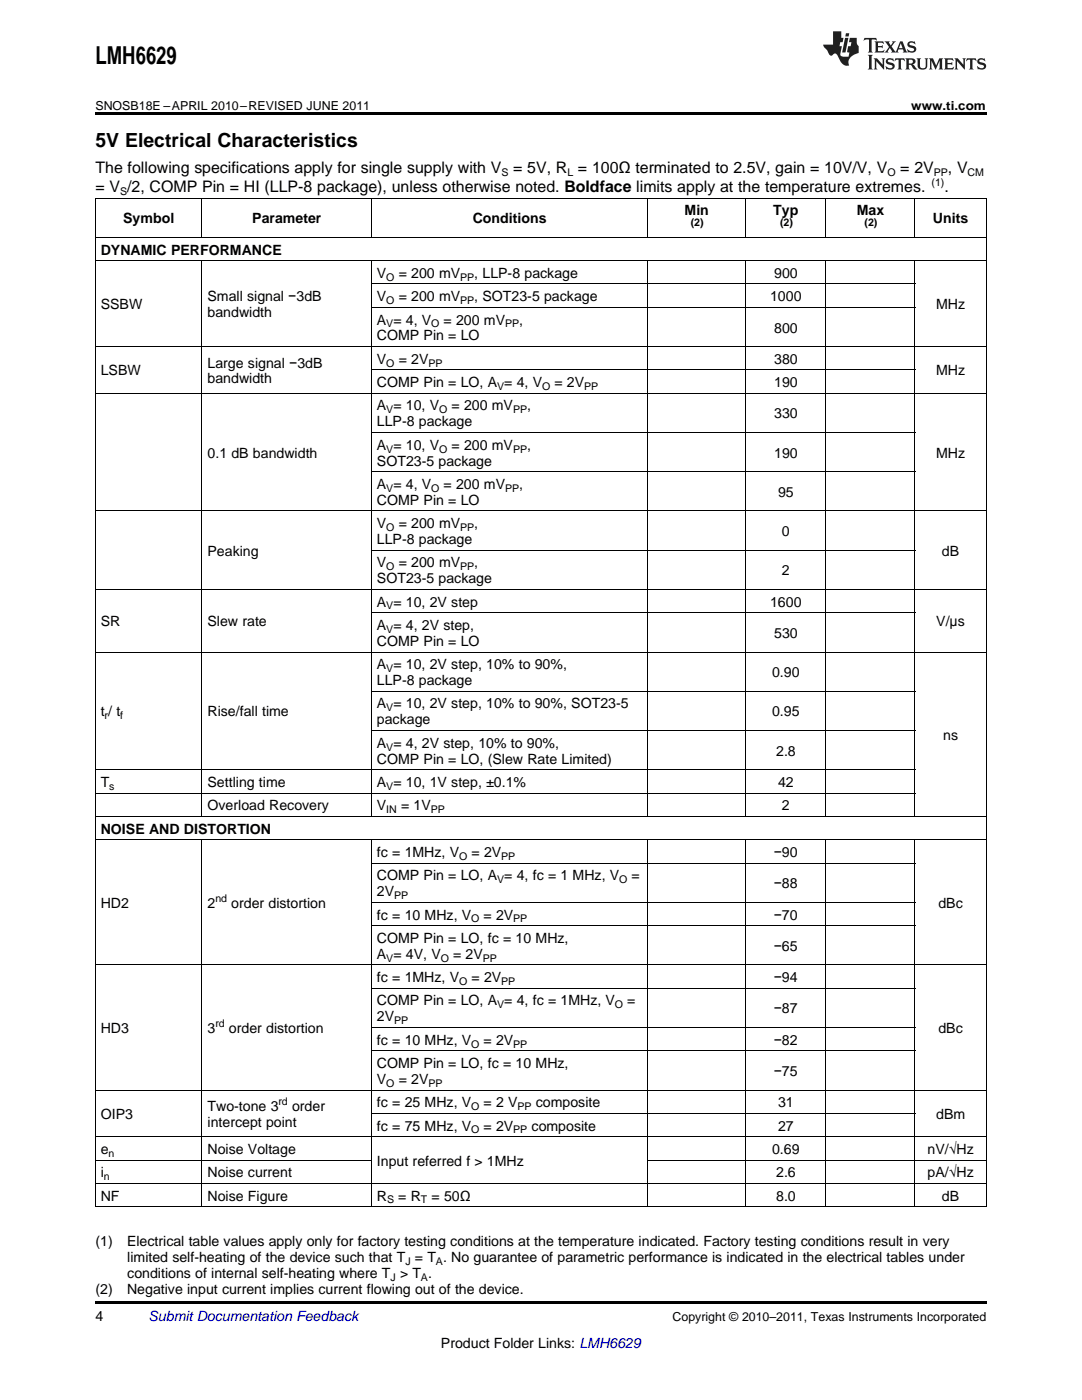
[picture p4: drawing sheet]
<svg xmlns="http://www.w3.org/2000/svg" width="216mm" height="279mm" viewBox="0 0 216 279" stroke-linecap="round" stroke-linejoin="round" font-family="sans-serif">
<defs><g id="words">
<text font-size="4.9" x="19" y="12.8">LMH6629</text>
<text font-size="3.9" x="19" y="29.3">5V Electrical Characteristics</text>
<g font-size="3.2">
<text x="19" y="34.4">The following specifications apply for single supply with V</text>
<text x="102.4" y="34.4">= 5V, R = 100Ω terminated to 2.5V, gain = 10V/V, V</text>
<text x="179.6" y="34.4">= 2V</text>
<text x="189.1" y="34.4">, V</text>
<text x="19" y="38.3">= V /2, COMP Pin = HI (LLP-8 package), unless otherwise noted. Boldface limits apply at the temperature extremes.</text>
<text x="188.5" y="38.3">.</text>
</g>
<g font-size="2.8">
<text x="24.6" y="44.6">Symbol</text>
<text x="50.3" y="44.6">Parameter</text>
<text x="94.3" y="44.6">Conditions</text>
<text x="136.6" y="43">Min</text>
<text x="154.3" y="43">Typ</text>
<text x="171" y="43">Max</text>
<text x="186.2" y="44.6">Units</text>
<text x="20.1" y="50.8">DYNAMIC PERFORMANCE</text>
<text x="75.2" y="55.5">V</text>
<text x="79.6" y="55.5">= 200 mV</text>
<text x="94.6" y="55.5">, LLP-8 package</text>
<text x="154.5" y="55.5">900</text>
<text x="20.1" y="61.7">SSBW</text>
<text x="41.4" y="60.1">Small signal −3dB</text>
<text x="41.4" y="63.3">bandwidth</text>
<text x="75.2" y="60.1">V</text>
<text x="75.2" y="64.8">A = 4, V</text>
<text x="79.6" y="60.1">= 200 mV</text>
<text x="88.5" y="64.8">= 200 mV</text>
<text x="94.6" y="60.1">, SOT23-5 package</text>
<text x="103.6" y="64.8">,</text>
<text x="153.7" y="60.1">1000</text>
<text x="186.8" y="61.7">MHz</text>
<text x="75.2" y="67.9">COMP Pin = LO</text>
<text x="154.5" y="66.4">800</text>
<text x="20.1" y="74.9">LSBW</text>
<text x="41.4" y="73.3">Large signal −3dB</text>
<text x="41.4" y="76.5">bandwidth</text>
<text x="75.2" y="72.6">V</text>
<text x="75.2" y="77.3">COMP Pin = LO, A = 4, V</text>
<text x="79.6" y="72.6">= 2V</text>
<text x="110.6" y="77.3">= 2V</text>
<text x="154.5" y="72.6">380</text>
<text x="154.5" y="77.3">190</text>
<text x="186.8" y="74.9">MHz</text>
<text x="75.2" y="81.9">A = 10, V</text>
<text x="90.1" y="81.9">= 200 mV</text>
<text x="105.2" y="81.9">,</text>
<text x="154.5" y="83.5">330</text>
<text x="75.2" y="85.1">LLP-8 package</text>
<text x="75.2" y="89.7">A = 10, V</text>
<text x="90.1" y="89.7">= 200 mV</text>
<text x="105.2" y="89.7">,</text>
<text x="41.4" y="91.3">0.1 dB bandwidth</text>
<text x="75.2" y="92.9">SOT23-5 package</text>
<text x="154.5" y="91.3">190</text>
<text x="186.8" y="91.3">MHz</text>
<text x="75.2" y="97.6">A = 4, V</text>
<text x="75.2" y="100.8">COMP Pin = LO</text>
<text x="88.5" y="97.6">= 200 mV</text>
<text x="103.6" y="97.6">,</text>
<text x="155.3" y="99.2">95</text>
<text x="75.2" y="105.4">V</text>
<text x="79.6" y="105.4">= 200 mV</text>
<text x="94.6" y="105.4">,</text>
<text x="156" y="107">0</text>
<text x="41.4" y="110.9">Peaking</text>
<text x="75.2" y="108.6">LLP-8 package</text>
<text x="75.2" y="113.2">V</text>
<text x="79.6" y="113.2">= 200 mV</text>
<text x="94.6" y="113.2">,</text>
<text x="188" y="110.9">dB</text>
<text x="75.2" y="116.4">SOT23-5 package</text>
<text x="156" y="114.8">2</text>
<text x="20.1" y="125">SR</text>
<text x="41.4" y="125">Slew rate</text>
<text x="75.2" y="121.1">A = 10, 2V step</text>
<text x="75.2" y="125.7">A = 4, 2V step,</text>
<text x="153.7" y="121.1">1600</text>
<text x="186.8" y="125">V/μs</text>
<text x="75.2" y="128.9">COMP Pin = LO</text>
<text x="154.5" y="127.3">530</text>
<text x="75.2" y="133.6">A = 10, 2V step, 10% to 90%,</text>
<text x="75.2" y="136.7">LLP-8 package</text>
<text x="154.1" y="135.1">0.90</text>
<text x="20.1" y="143">t / t</text>
<text x="41.4" y="143">Rise/fall time</text>
<text x="75.2" y="141.4">A = 10, 2V step, 10% to 90%, SOT23-5</text>
<text x="154.1" y="143">0.95</text>
<text x="75.2" y="144.6">package</text>
<text x="75.2" y="149.2">A = 4, 2V step, 10% to 90%,</text>
<text x="188.2" y="147.6">ns</text>
<text x="75.2" y="152.4">COMP Pin = LO, (Slew Rate Limited)</text>
<text x="154.9" y="150.8">2.8</text>
<text x="20.1" y="157.1">T</text>
<text x="41.4" y="157.1">Settling time</text>
<text x="41.4" y="161.7">Overload Recovery</text>
<text x="75.2" y="157.1">A = 10, 1V step, ±0.1%</text>
<text x="75.2" y="161.7">V</text>
<text x="80" y="161.7">= 1V</text>
<text x="155.3" y="157.1">42</text>
<text x="156" y="161.7">2</text>
<text x="20.1" y="166.4">NOISE AND DISTORTION</text>
<text x="75.2" y="171">fc = 1MHz, V</text>
<text x="94.1" y="171">= 2V</text>
<text x="154.4" y="171">−90</text>
<text x="75.2" y="175.7">COMP Pin = LO, A = 4, fc = 1 MHz, V</text>
<text x="75.2" y="178.9">2V</text>
<text x="126" y="175.7">=</text>
<text x="154.4" y="177.3">−88</text>
<text x="20.1" y="181.2">HD2</text>
<text x="41.4" y="181.2">2</text>
<text x="46.1" y="181.2">order distortion</text>
<text x="75.2" y="183.5">fc = 10 MHz, V</text>
<text x="96.5" y="183.5">= 2V</text>
<text x="154.4" y="183.5">−70</text>
<text x="187.3" y="181.2">dBc</text>
<text x="75.2" y="188.2">COMP Pin = LO, fc = 10 MHz,</text>
<text x="75.2" y="191.3">A = 4V, V</text>
<text x="90.4" y="191.3">= 2V</text>
<text x="154.4" y="189.8">−65</text>
<text x="75.2" y="196">fc = 1MHz, V</text>
<text x="94.1" y="196">= 2V</text>
<text x="154.4" y="196">−94</text>
<text x="75.2" y="200.7">COMP Pin = LO, A = 4, fc = 1MHz, V</text>
<text x="75.2" y="203.8">2V</text>
<text x="125.2" y="200.7">=</text>
<text x="154.4" y="202.2">−87</text>
<text x="20.1" y="206.2">HD3</text>
<text x="41.4" y="206.2">3</text>
<text x="45.7" y="206.2">order distortion</text>
<text x="75.2" y="208.5">fc = 10 MHz, V</text>
<text x="96.5" y="208.5">= 2V</text>
<text x="154.4" y="208.5">−82</text>
<text x="187.3" y="206.2">dBc</text>
<text x="75.2" y="213.1">COMP Pin = LO, fc = 10 MHz,</text>
<text x="154.4" y="214.7">−75</text>
<text x="41.4" y="221.7">Two-tone 3</text>
<text x="58.3" y="221.7">order</text>
<text x="75.2" y="216.3">V</text>
<text x="75.2" y="221">fc = 25 MHz, V</text>
<text x="79.6" y="216.3">= 2V</text>
<text x="96.5" y="221">= 2 V</text>
<text x="106.9" y="221">composite</text>
<text x="155.3" y="221">31</text>
<text x="20.1" y="223.3">OIP3</text>
<text x="41.4" y="224.9">intercept point</text>
<text x="75.2" y="225.6">fc = 75 MHz, V</text>
<text x="96.5" y="225.6">= 2V</text>
<text x="106.1" y="225.6">composite</text>
<text x="155.3" y="225.6">27</text>
<text x="186.8" y="223.3">dBm</text>
<text x="20.1" y="230.3">e</text>
<text x="41.4" y="230.3">Noise Voltage</text>
<text x="75.2" y="232.6">Input referred f &gt; 1MHz</text>
<text x="154.1" y="230.3">0.69</text>
<text x="185.1" y="230.3">nV/√Hz</text>
<text x="20.1" y="234.9">i</text>
<text x="20.1" y="239.6">NF</text>
<text x="41.4" y="234.9">Noise current</text>
<text x="41.4" y="239.6">Noise Figure</text>
<text x="75.2" y="239.6">R</text>
<text x="79.5" y="239.6">= R</text>
<text x="86.1" y="239.6">= 50Ω</text>
<text x="154.9" y="234.9">2.6</text>
<text x="154.9" y="239.6">8.0</text>
<text x="185.1" y="234.9">pA/√Hz</text>
<text x="188" y="239.6">dB</text>
<text x="19" y="248.7">(1)</text>
<text x="25.4" y="248.7">Electrical table values apply only for factory testing conditions at the temperature indicated. Factory testing conditions result in very</text>
<text x="25.4" y="251.9">limited self-heating of the device such that T = T . No guarantee of parametric performance is indicated in the electrical tables under</text>
<text x="25.4" y="255.1">conditions of internal self-heating where T &gt; T .</text>
<text x="19" y="258.2">(2)</text>
<text x="19" y="263.6">4</text>
<text x="25.4" y="258.2">Negative input current implies current flowing out of the device.</text>
<text x="88" y="269">Product Folder Links: LMH6629</text>
</g>
<text font-size="2.8" fill="#0000c8" x="29.6" y="263.6">Submit Documentation Feedback</text>
<g font-size="2.5">
<text x="19" y="21.9">SNOSB18E –APRIL 2010–REVISED JUNE 2011</text>
<text x="181.8" y="21.9">www.ti.com</text>
<text x="134.2" y="263.6">Copyright © 2010–2011, Texas Instruments Incorporated</text>
</g>
<g font-size="2.1">
<text x="100" y="35.1">S</text>
<text x="113.2" y="35.1">L</text>
<text x="177.1" y="35.1">O</text>
<text x="186.3" y="35.1">PP</text>
<text x="193.1" y="35.1">CM</text>
<text x="24" y="38.9">S</text>
<text x="185.9" y="37">(1)</text>
<text x="137.8" y="45">(2)</text>
<text x="155.6" y="45">(2)</text>
<text x="172.5" y="45">(2)</text>
<text x="77.1" y="56">O</text>
<text x="91.8" y="56">PP</text>
<text x="77.1" y="60.7">O</text>
<text x="77.1" y="65.3">V</text>
<text x="86" y="65.3">O</text>
<text x="91.8" y="60.7">PP</text>
<text x="100.8" y="65.3">PP</text>
<text x="77.1" y="73.2">O</text>
<text x="85.5" y="73.2">PP</text>
<text x="99.2" y="77.8">V</text>
<text x="108.2" y="77.8">O</text>
<text x="116.6" y="77.8">PP</text>
<text x="77.1" y="82.5">V</text>
<text x="87.6" y="82.5">O</text>
<text x="102.4" y="82.5">PP</text>
<text x="77.1" y="90.3">V</text>
<text x="87.6" y="90.3">O</text>
<text x="102.4" y="90.3">PP</text>
<text x="77.1" y="98.1">V</text>
<text x="86" y="98.1">O</text>
<text x="100.8" y="98.1">PP</text>
<text x="77.1" y="106">O</text>
<text x="91.8" y="106">PP</text>
<text x="77.1" y="113.8">O</text>
<text x="91.8" y="113.8">PP</text>
<text x="77.1" y="121.6">V</text>
<text x="77.1" y="126.3">V</text>
<text x="77.1" y="134.1">V</text>
<text x="20.9" y="143.5">r</text>
<text x="24" y="143.5">f</text>
<text x="77.1" y="142">V</text>
<text x="77.1" y="149.8">V</text>
<text x="21.8" y="157.6">s</text>
<text x="77.1" y="157.6">V</text>
<text x="77.1" y="162.3">IN</text>
<text x="86" y="162.3">PP</text>
<text x="91.6" y="171.6">O</text>
<text x="100" y="171.6">PP</text>
<text x="78.6" y="179.4">PP</text>
<text x="99.2" y="176.2">V</text>
<text x="123.5" y="176.2">O</text>
<text x="43" y="180.1">nd</text>
<text x="94" y="184.1">O</text>
<text x="102.4" y="184.1">PP</text>
<text x="77.1" y="191.9">V</text>
<text x="87.9" y="191.9">O</text>
<text x="96.3" y="191.9">PP</text>
<text x="91.6" y="196.6">O</text>
<text x="100" y="196.6">PP</text>
<text x="99.2" y="201.2">V</text>
<text x="122.7" y="201.2">O</text>
<text x="43" y="205">rd</text>
<text x="78.6" y="204.4">PP</text>
<text x="94" y="209.1">O</text>
<text x="102.4" y="209.1">PP</text>
<text x="55.6" y="220.6">rd</text>
<text x="77.1" y="216.9">O</text>
<text x="85.5" y="216.9">PP</text>
<text x="94" y="221.5">O</text>
<text x="103.3" y="221.5">PP</text>
<text x="94" y="226.2">O</text>
<text x="102.4" y="226.2">PP</text>
<text x="21.7" y="230.9">n</text>
<text x="20.7" y="235.5">n</text>
<text x="77.2" y="240.2">S</text>
<text x="84" y="240.2">T</text>
<text x="77.9" y="255.6">J</text>
<text x="80.9" y="252.4">J</text>
<text x="84" y="255.6">A</text>
<text x="87" y="252.4">A</text>
</g>
</g></defs>
<g fill="#231f20">
<path d="M172.5 7.6l-.1 .5 .4-.2h.6v.1v2.1l-.2 .4h.9l-.2-.4v-2.1l.1-.1h.5l.5 .2-.2-.5zM174.5 8.3l.2 .3v1.5l-.2 .4h1.8l.2-.6a1.04 1.04 0 0 1-1.3 .2v-.7h.6l.3 .2v-.6l-.3 .2h-.6v-.6l.8-.1 .4 .3-.2-.5zM176.5 8.3l.9 1.1-.9 1.1h.8l-.2-.2 .4-.7 .5 .7-.2 .2h1.5l-.2-.2 .2-.4h.9l.1 .4-.2 .2h1l-.3-.3-.7-1.9h-.5l-.9 2-.8-1 .9-1h-.8l.1 .3-.4 .5-.3-.6 .1-.2zM179.7 8.6l.4 1h-.7zM181.3 8.4a.63 .63 0 0 0-.2 .7 .63 .63 0 0 0 .6 .4l.6 .2 .1 .2a.75 .75 0 0 1-.7 .4 .75 .75 0 0 1-.6-.5l.1 .7 .1-.1a1.11 1.11 0 0 0 1.5-.6 1.13 1.13 0 0 0-1.2-.8l-.1-.4a1.04 1.04 0 0 1 1.2 .2l-.2-.5-.2 .1-.4-.2zM173.2 10.9l.2 .4v2.2l-.2 .4h1l-.3-.4v-2.2l.3-.4zM174.3 11.6l.3 .4v1.5l-.3 .4h.8l-.2-.4v-1.3l1.5 1.7v-1.9l.2-.4h-.7l.2 .4v.9l-1.1-1.3zM177 11.8a.62 .62 0 0 0-.2 .7 .62 .62 0 0 0 .6 .4l.6 .1 .1 .3a.76 .76 0 0 1-.7 .3 .76 .76 0 0 1-.7-.4l.2 .7 .1-.1a1.11 1.11 0 0 0 1.5-.6 1.13 1.13 0 0 0-1.2-.8l-.1-.4a1.04 1.04 0 0 1 1.2 .2l-.2-.6-.2 .1-.5-.1zM178.7 11.6l-.2 .6a.61 .61 0 0 1 .8-.3v1.6l-.2 .4h.9l-.2-.4v-1.6a.63 .63 0 0 1 .7 .3l-.1-.6zM180.6 11.6l.3 .4v1.5l-.3 .4h1l-.2-.2-.1-.8 .6 .2a.76 .76 0 0 0 1.2 .7l-1-1a.58 .58 0 0 0 .6-.5 .58 .58 0 0 0-.5-.6zM181.4 11.9h.1a.45 .45 0 0 1 .5 .1 .45 .45 0 0 1 .1 .5l-.8 .2zM182.9 11.6l.2 .2a2.17 2.17 0 0 0 .3 1.9 .99 .99 0 0 0 1.6-.6v-1.1l.2-.4h-.7l.2 .2a1.92 1.92 0 0 1-.2 1.8 .6 .6 0 0 1-.9-.5v-1.1l.2-.4zM185.4 11.6l.2 .4v1.5l-.2 .4h.7l-.2-.4v-1.4l.8 1.8 .8-1.8v1.4l-.2 .4h.9l-.2-.4v-1.5l.2-.4h-.8l-.6 1.5-.6-1.5zM188.4 11.6l.2 .4v1.5l-.2 .4h1.8l.1-.6a1.04 1.04 0 0 1-1.2 .1v-.6h.5l.4 .2v-.6l-.4 .2h-.5v-.7h.8l.3 .3-.1-.6zM190.5 11.6l.2 .4v1.5l-.2 .4h.7l-.2-.4v-1.3l1.5 1.7v-1.9l.2-.4h-.7l.2 .4v.9l-1.1-1.3zM192.9 11.6l-.1 .6a.61 .61 0 0 1 .7-.3l.1 1.6-.3 .4h1l-.3-.4 .1-1.6a.63 .63 0 0 1 .7 .3l-.1-.6zM195.2 11.8a.62 .62 0 0 0-.2 .7 .62 .62 0 0 0 .6 .4l.6 .1 .1 .3a.76 .76 0 0 1-.7 .3 .76 .76 0 0 1-.6-.4l.1 .7 .1-.1a1.11 1.11 0 0 0 1.6-.6 1.13 1.13 0 0 0-1.3-.8l-.1-.4a1.04 1.04 0 0 1 1.2 .2l-.1-.6-.2 .1-.5-.1z"/>
<path d="M166.2 6.3v2.6h-1.9v.4l.8 .9a.91 .91 0 0 0 1 .8 .56 .56 0 0 1 .5-.3 .56 .56 0 0 1 .5 .3l.4 .8a1.53 1.53 0 0 0 1.9 1.2 1.54 1.54 0 0 1 1-2.1l.9-.3v-1.4a1.52 1.52 0 0 1-.4-1.6h-1.3l-.2 .8h.5l-.2 .8h-.5l-.1 1v.2l.4 .1-.2 .8a1.93 1.93 0 0 1-1.6-.3l.3-1.8h-.5l.2-.8h.4l.2-.8h-.4v-1.3zM168.6 7.6l-.6 2.9h.7l.6-2.9zM168.8 6.6l-.1 .7h.6l.2-.7z"/>
</g>
<path d="M19 22.5h177.8v.5h-177.8zM19 259.7h177.8v.5h-177.8z" fill="#000"/>
<g fill="none" stroke="#000" stroke-width=".2">
<path d="M19 39.5h177.8M19.1 39.6v201.3M40.3 39.6v7.8M74.1 39.6v7.8M129.2 39.6v7.8M148.8 39.6v7.8M164.8 39.6v7.8M182.5 39.6v7.8M196.8 39.6v201.3M19 52h177.8M19 47.4h177.8M40.3 52.1v110.9"/>
<path d="M74.1 52.1v110.9M74.2 56.7h108.4M129.2 52.1v110.9M148.8 52.1v110.9M164.8 52.1v110.9M182.5 52.1v110.9M19 78.5h177.8M19 69.2h177.8M74.2 73.8h108.4M74.2 61.3h108.4M74.2 94.1h108.4M74.2 86.3h108.4"/>
<path d="M19 117.6h177.8M19 102h177.8M74.2 109.8h108.4M19 130.1h177.8M74.2 138h108.4M74.2 122.3h108.4M19 158.3h163.6M19 153.6h163.6M74.2 145.8h108.4M19 167.6h177.8M19 162.9h177.8M40.3 167.6v73.3"/>
<path d="M74.1 167.6v73.3M74.2 172.2h108.4M129.2 167.6v73.3M148.8 167.6v73.3M164.8 167.6v73.3M182.5 167.6v73.3M19 192.6h177.8M74.2 197.2h108.4M74.2 184.7h108.4M74.2 180.1h108.4M19 217.5h177.8M74.2 209.7h108.4"/>
<path d="M74.2 205.1h108.4M19 236.2h177.8M19 231.5h55.1M19 226.9h177.8M74.2 222.2h108.4M129.3 231.5h67.5M19 240.8h177.8"/>
</g>
<use href="#words"/>
</svg>
